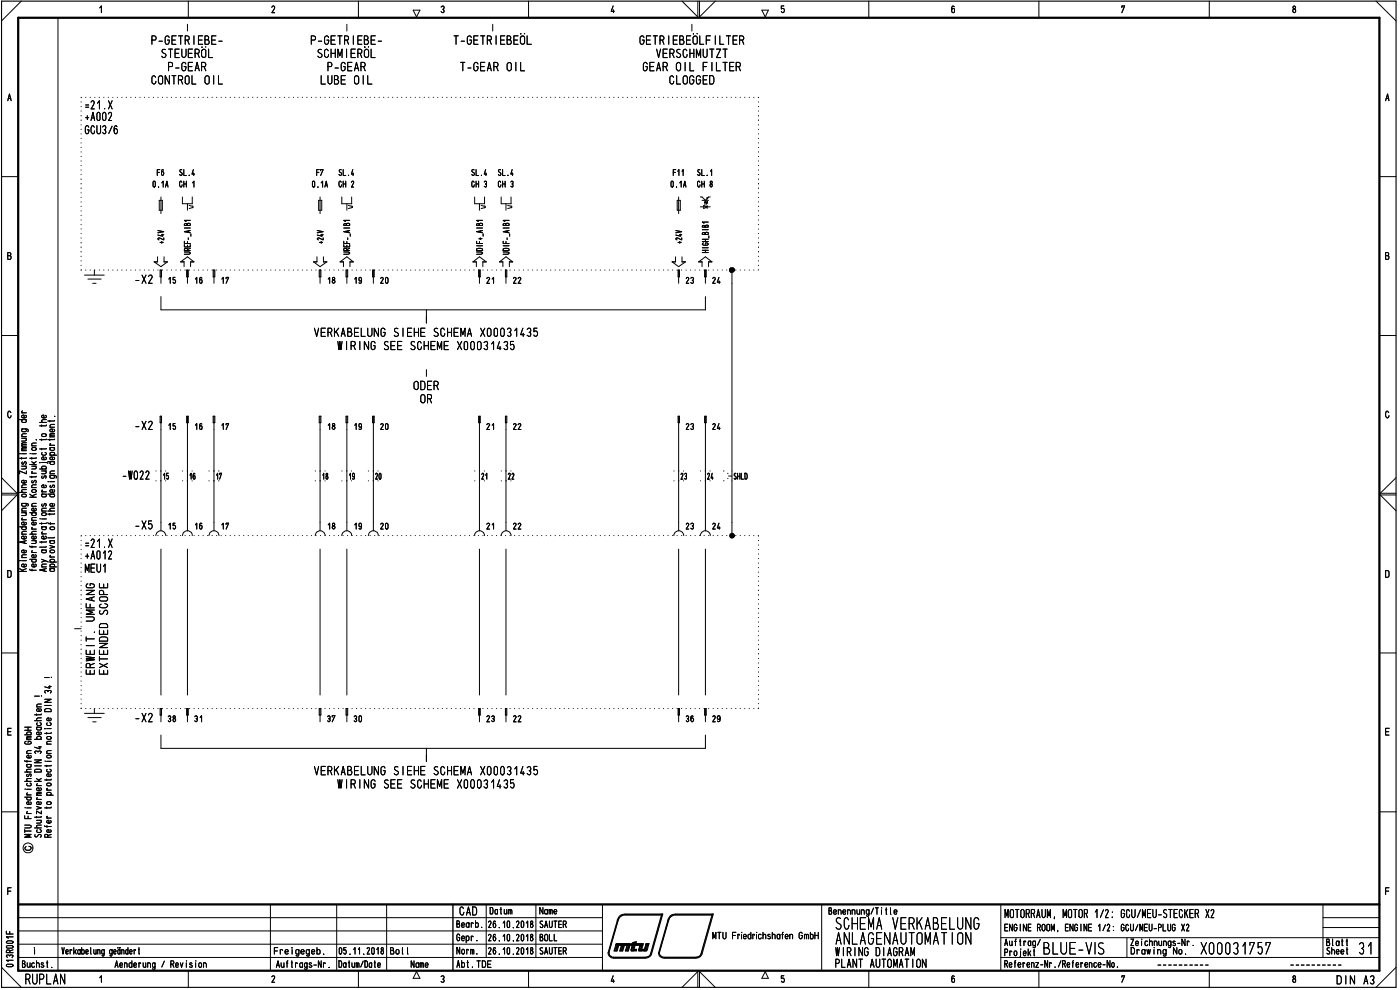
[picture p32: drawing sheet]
<svg xmlns="http://www.w3.org/2000/svg" width="420mm" height="297mm" viewBox="0 0 420 297" stroke-linecap="round" stroke-linejoin="round" font-family="sans-serif">
<defs><g id="words">
<text font-size="7.4" x="329.4" y="286.4">s</text>
<g font-size="6">
<text x="142.3" y="63.2">L›</text>
<text x="150.2" y="63.2">L›'</text>
</g>
<text font-size="5.3" x="292.1" y="279">G</text>
<g font-size="4.6">
<text x="285.2" y="4">6</text>
<text x="387.5" y="4">8</text>
<text x="415.7" y="30.4">A</text>
<text x="1.8" y="125.6">0</text>
<text x="7.5" y="295.4">RUPLAN</text>
</g>
<g font-size="3.9">
<text x="55.9" y="9.5">1</text>
<text x="103.8" y="9.5">1</text>
<text x="147.5" y="9.5">1</text>
<text x="45.2" y="13.5">P-GETRIEBE-</text>
<text x="48.2" y="17.4">STEUERÖL</text>
<text x="93" y="13.5">P-GETRIEBE-</text>
<text x="95" y="17.4">SCHMIERÖL</text>
<text x="136" y="13.5">T-GETRIEBEdL</text>
<text x="191.8" y="13.5">GETRIEBEÖLFILTER</text>
<text x="196.9" y="17.4">VERSCHMUTZT</text>
<text x="50.2" y="21.4">P-GEAR</text>
<text x="98" y="21.4">P-GEAR</text>
<text x="137.9" y="21.4">T-GEAR OIL</text>
<text x="192.8" y="21.4">GEAR OIL FILTER</text>
<text x="45.3" y="25.4">CONTROL OIL</text>
<text x="96.1" y="25.4">LUBE OIL</text>
<text x="200.8" y="25.4">CLOGGED</text>
<text x="24.9" y="32.9">.21.X</text>
<text x="25.3" y="36.3">+A002</text>
<text x="25.4" y="40.3">GCU3/6</text>
<text x="40.3" y="85.2">-X2</text>
<text x="94.2" y="101.1">VERKABELUNG SIEHE SCHEMA X00031435</text>
<text x="101.3" y="105.1">WIRING SEE SCHEME X00031435</text>
<text x="124" y="117.1">ODER</text>
<text x="126" y="121.1">OR</text>
<text x="40.3" y="129">-X2</text>
<text x="36.5" y="143.9">-W022</text>
<text x="40.3" y="158.9">-X5</text>
<text x="40.3" y="216.7">-X2</text>
<text x="94.2" y="232.7">VERKABELUNG SIEHE SCHEMA X00031435</text>
<text x="101.3" y="236.6">WIRING SEE SCHEME X00031435</text>
<text x="137.8" y="274.7">CAD</text>
<text x="301.5" y="275.5">MOTORRAUM, MOTOR 1/2: GCU/MEU-STECKER X2</text>
<text x="250.7" y="286.9">WIRING DIAGRAM</text>
<text x="250.4" y="290.4">PLANT AUTOMATION</text>
<text x="401" y="295.4">DIN A3/</text>
</g>
<g font-size="3.2">
<text x="81.2" y="4">2</text>
<text x="132" y="4">3</text>
<text x="183" y="4">4</text>
<text x="336.3" y="4">7</text>
<text x="2.2" y="30.4">A</text>
<text x="47" y="52.8">F6</text>
<text x="53.7" y="52.8">SL.4</text>
<text x="94.9" y="52.8">F7</text>
<text x="101.5" y="52.8">SL.4</text>
<text x="141.4" y="52.8">SL.4</text>
<text x="149.3" y="52.8">SL.4</text>
<text x="201.9" y="52.8">F11</text>
<text x="209.1" y="52.8">SL.1</text>
<text x="45.7" y="56.3">0.1A</text>
<text x="53.7" y="56.3">OH 1</text>
<text x="93.6" y="56.3">0.1A</text>
<text x="101.5" y="56.3">OH 2</text>
<text x="141.4" y="56.3">0H 3</text>
<text x="149.4" y="56.3">0H 3</text>
<text x="201.2" y="56.3">0.1A</text>
<text x="209.2" y="56.3">OH 8</text>
<text x="2.1" y="78">B</text>
<text x="415.6" y="78">B</text>
<text x="93.6" y="79.9">~i</text>
<text x="201.2" y="79.9">~i</text>
<text x="218.2" y="81.9">•</text>
<text x="47.9" y="85.2">lr 15</text>
<text x="58.2" y="85.2">16</text>
<text x="66.2" y="85.2">17</text>
<text x="98.1" y="85.2">18</text>
<text x="106" y="85.2">19</text>
<text x="114.1" y="85.2">20</text>
<text x="145.9" y="85.2">21</text>
<text x="153.9" y="85.2">22</text>
<text x="205.7" y="85.2">23</text>
<text x="211.1" y="85.2">➢ 24</text>
<text x="2.1" y="173.4">D</text>
<text x="415.6" y="173.4">D</text>
<text x="211.1" y="214.7">u</text>
<text x="2" y="220.7">E</text>
<text x="50.3" y="216.7">38</text>
<text x="58.2" y="216.7">31</text>
<text x="98.1" y="216.7">37</text>
<text x="106.1" y="216.7">30</text>
<text x="145.9" y="216.7">23</text>
<text x="153.9" y="216.7">22</text>
<text x="205.7" y="216.7">36</text>
<text x="213.7" y="216.7">29</text>
<text x="415.5" y="220.7">E</text>
<text x="415.5" y="268.6">F</text>
<text x="146.9" y="274.4">Datum</text>
<text x="161.9" y="274.4">Name</text>
<text x="248.5" y="274.5">Benennung/Title</text>
<text x="136.9" y="278.4">Bearb.</text>
<text x="146.3" y="278.5">26.10.2018</text>
<text x="161.8" y="278.5">SAUTER</text>
<text x="213.8" y="281.9">MTU Friedrichshafen GmbH</text>
<text x="301.3" y="279.5">ENGINE ROOM, ENGINE 1/2: GCU/MEU-PLUG X2</text>
<text x="18.5" y="286.4">Verkabelung geändert</text>
<text x="82.1" y="286.4">FreIgegeb.</text>
<text x="101.4" y="286.4">05.11.2018</text>
<text x="117" y="286.4">Bo l</text>
<text x="136.9" y="282.4">Gepr.</text>
<text x="137" y="286.4">Norm.</text>
<text x="146.3" y="282.4">26.10.2018</text>
<text x="146.3" y="286.4">26.10.2018</text>
<text x="161.8" y="286.4">SAUTER</text>
<text x="161.9" y="282.4">BOLL</text>
<text x="250.7" y="283.5">ABLAG —\AUTOldT</text>
<text x="301.2" y="286.9">Projekt 3LU1— V</text>
<text x="301.4" y="283.8">Auftrag/</text>
<text x="339.1" y="283.9">Ze chnungs-Nr</text>
<text x="339.3" y="286.4">Drawing No.</text>
<text x="397.9" y="283.9">Blatt</text>
<text x="397.9" y="286.4">Sheet</text>
<text x="6.5" y="290.4">Buchst.</text>
<text x="34.4" y="290.4">Aenderung / Revision</text>
<text x="82.8" y="290.4">Auftrags-Nr.</text>
<text x="101.5" y="290.4">Datum/Date</text>
<text x="123.2" y="290.4">Name</text>
<text x="123.8" y="293.7">A</text>
<text x="137" y="290.4">Abt.TDE</text>
<text x="228.5" y="293.7">A</text>
<text x="301.3" y="290.4">Referenz-Nr./Reference-No.</text>
<text x="81.2" y="294.9">2</text>
<text x="132" y="294.9">3</text>
<text x="183" y="294.9">4</text>
<text x="234.1" y="294.9">5</text>
<text x="285.2" y="294.9">6</text>
<text x="336.3" y="294.9">7</text>
<text x="387.5" y="294.9">8</text>
</g>
<g font-size="2.1">
<text x="101.7" y="80.2">PI I</text>
<text x="209.4" y="80.2">PI I</text>
<text x="6.3" y="166">o</text>
</g>
<g font-size="1.5">
<text x="210.6" y="73.7">CJ</text>
<text x="6.3" y="124">4-</text>
<text x="16.2" y="125.6">•</text>
<text x="8.6" y="139.5">.Y</text>
<text x="14.7" y="143.7">07</text>
<text x="9.3" y="146.5">C</text>
<text x="12.3" y="149.3">0 -0</text>
<text x="9.3" y="152.1">C</text>
<text x="12.3" y="153.5">C.0</text>
<text x="9.3" y="161.9">M</text>
<text x="11.7" y="157.6">•-1-, 4-</text>
<text x="12.3" y="156.3">-</text>
<text x="12.3" y="161.9">CL)-</text>
<text x="16" y="161.9">,</text>
<text x="9.3" y="166">c-</text>
<text x="12.3" y="166">ao</text>
<text x="11.9" y="171.6">¢a</text>
<text x="12.3" y="170.3">C0.</text>
<text x="13.2" y="208.1">C&quot;)</text>
<text x="7.1" y="220.6">.0</text>
<text x="10.2" y="216.4">22</text>
<text x="10.2" y="222">40</text>
<text x="7.8" y="226.2">C</text>
<text x="13.8" y="223.4">C</text>
<text x="13.8" y="226.2">C</text>
<text x="7.8" y="231.8">C</text>
<text x="7.8" y="235.9">c)</text>
<text x="10.8" y="236">4-</text>
<text x="7.1" y="240.2">1:7</text>
<text x="7.1" y="245.6">LL</text>
<text x="10.3" y="251.4">V) CC</text>
<text x="10.8" y="250">t-&gt;</text>
<text x="2.1" y="268.6">F</text>
<text x="1.6" y="280.4">11-</text>
<text x="1.7" y="286">CC</text>
</g>
</g></defs>
<g fill="none" stroke="#000" stroke-width=".3">
<path d="M6.4 .3l-5.9 6M17.4 5.3v286M29.9 2.4l.5-.6v2M56.5 .3v5M107.6 .3v5M124 3h2l-1 2.1zM158.6 .3v5M204.7 .3l4.7 4.8v-4.8M209.9 .3v4.8l4.8-4.8M228.6 3h2l-.9 2.1zM235.2 1.8h-.7v.9a.56 .56 0 0 1 .9 .3 .56 .56 0 0 1-.7 .6l-.2-.1M260.7 .3v5"/>
<path d="M311.8 .3v5M362.9 .3v5M413 .3l6 6M.5 53h5M414 53h5M48.3 89v4h163.4v-4M128 93v3.9M.5 100.7h5M414 100.7h5M416.8 123.8a.48 .48 0 0 0-.6-.4 .48 .48 0 0 0-.4 .6v.7l.4 .6h.4l.3-.6M.5 148.5h4.6l-4.6 4.7M.5 143.3l4.6 4.7h-4.6"/>
<path d="M419 148.5h-4.8l4.8 4.7M419 143.3l-4.8 4.7h4.8M48.3 164.8v43.7M56.3 164.8v43.7M96.1 164.8v43.7M104.1 164.8v43.7M143.9 164.8v43.7M151.8 164.8v43.7M203.7 164.8v43.7M211.7 164.8v43.7M.5 195.9h5M414 195.9h5"/>
<path d="M48.3 220.6v3.9h163.4v-3.9M128 224.5v4M.5 243.6h5M414 243.6h5M3.3 266.4h-1v2M5.5 275.3h175.3M5.5 279.3h175.3M81.2 271.4v19.9M101 271.4v19.9M116 271.4v19.9M145.9 271.4v15.9M160.8 271.4v15.9"/>
<path d="M180.8 271.4v19.9M246.6 271.4v19.9M300.4 271.4v19.8M397 271.4v15.9M397 278.3h17M397 275.3h17M.5 290.2l5.9 6M5.5 287.3h175.3M5.5 283.3h175.3M29.9 293.4l.5-.6v1.9M56.5 291.3v4.9M107.6 291.3v4.9"/>
<path d="M158.6 291.3v4.9M204.7 296.2l4.7-4.7v4.7M209.9 296.2v-4.7l4.8 4.7M260.7 291.3v4.9M300.4 287.3h113.6M300.4 281.3h113.6M311.8 291.3v4.9M338.2 281.3v6M362.9 291.3v4.9M419 290.2l-6 6"/>
<circle cx="8.4" cy="254.4" r="1.49"/>
</g>
<path d="M.5 .3h418.5v295.9h-418.5z" fill="none" stroke="#000" stroke-width=".34"/>
<path d="M5.5 5.3h408.5v286h-408.5zM5.5 271.4h408.5" fill="none" stroke="#000" stroke-width=".68"/>
<path d="M135.9 271.4v19.9" fill="none" stroke="#000" stroke-width=".42"/>
<path d="M358.1 283.7h.1" fill="none" stroke="#000" stroke-width=".3"/>
<g fill="none" stroke="#000" stroke-width=".3">
<path d="M7.4 247.6h1.5a.42 .42 0 0 1 .5 .4 .42 .42 0 0 1-.5 .4h-1.5M7.4 248.9v.9M7.4 249.3h2M8 242.4h1.4M8.3 243.5l-.3 .4 .3 .2M9.4 250.4h-2l1.6 .4-1.6 .4h2M1.9 282.6l.4-.3 1.3 .1a.34 .34 0 0 1 .3 .4 .34 .34 0 0 1-.4 .2h-1.3zM2 283.9l1.5-.2a.38 .38 0 0 1 .4 .4 .38 .38 0 0 1-.4 .4h-1.3l-.3-.4zM2.1 289.4l1.4-.1a.38 .38 0 0 1 .4 .4 .38 .38 0 0 1-.4 .4l-1.4-.1-.2-.3zM2.2 287.3l-.3-.4a.55 .55 0 0 1 .5-.4 .55 .55 0 0 1 .5 .4 .48 .48 0 0 1 .6-.4 .48 .48 0 0 1 .4 .5l-.3 .3M3.9 288.1h-2l.6 .4M3.9 281.1h-2l.6 .4"/>
<path d="M358.1 283.7h.1"/>
</g>
<path d="M8 238.5h1.4M8 236.8h1.4M8.3 237.9l-.3 .4 .3 .2M7.6 242.4h.1M9.2 240.6l.2 .6-1 .2a.45 .45 0 0 1-.4-.6 .45 .45 0 0 1 .7-.3v.9" fill="none" stroke="#000" stroke-width=".3"/>
<g fill="none" stroke="#000" stroke-width=".3">
<path d="M7.4 218.2h2M8.4 218.2v.9M7.4 228.2l.1 .2h1.9M7.6 236.8h.1M7.8 222.4l-.4 .4v.2l.4 .3 1.6-.2-.2-.6-.8-.1v.4M8 229.4h1.1l.3 .6-.3 .2-.9-.1-.2-.4 .3-.3M8 221.9h1.4M8.1 228.2v.5M8.2 232.3a.37 .37 0 0 0-.2 .5 .37 .37 0 0 0 .4 .2l.4-.8 .6 .1-.2 .7M9.2 226.7l.2 .2-.2 .5h-.9l-.3-.5 .7-.3v.8M9.4 233.6l-1.3 .1-.1 .5 .4 .2M9.4 221.4h-1.1l-.3 .2 .3 .3"/>
<path d="M9.4 221l-1.3 .1-.1 .1 .3 .2M9.4 229.4h-.2M7.4 247.6h1.5a.42 .42 0 0 1 .5 .4 .42 .42 0 0 1-.5 .4h-1.5M7.4 248.9v.9M7.4 249.3h2M8 242.4h1.4M8.3 243.5l-.3 .4 .3 .2M9.4 250.4h-2l1.6 .4-1.6 .4h2"/>
</g>
<path d="M8 238.5h1.4M8 236.8h1.4M8.3 237.9l-.3 .4 .3 .2M7.6 242.4h.1M9.2 240.6l.2 .6-1 .2a.45 .45 0 0 1-.4-.6 .45 .45 0 0 1 .7-.3v.9" fill="none" stroke="#000" stroke-width=".3"/>
<g fill="none" stroke="#000" stroke-width=".3">
<path d="M7.4 218.2h2M8.4 218.2v.9M10.4 208.9h1.4M11 218.2h1.1l.3 .6-.3 .2h-.8l-.3-.2 .3-.6M11 214.2v.4M11 212.1h1.4M12 216.8l.4 .4-.3 .5h-.8l-.3-.4 .2-.4M12.1 219.7l.3 .4-.4 .4-1-.2v-.5l.7-.2v.9M12.1 212.7l.3 .2-.3 .5h-.9l-.2-.5 .7-.3v.8M12.4 214.2l-.1 .3h-1.9M12.4 211.2l-1.2 .1-.2 .2 .2 .6M12.4 218.2l-.2 .1"/>
<path d="M7.4 228.2l.1 .2h1.9M7.6 236.8h.1M7.8 222.4l-.4 .4v.2l.4 .3 1.6-.2-.2-.6-.8-.1v.4M8 229.4h1.1l.3 .6-.3 .2-.9-.1-.2-.4 .3-.3M8 221.9h1.4M8.1 228.2v.5M8.2 232.3a.37 .37 0 0 0-.2 .5 .37 .37 0 0 0 .4 .2l.4-.8 .6 .1-.2 .7M9.2 226.7l.2 .2-.2 .5h-.9l-.3-.5 .7-.3v.8M9.4 233.6l-1.3 .1-.1 .5 .4 .2M9.4 221.4h-1.1l-.3 .2 .3 .3M9.4 221l-1.3 .1-.1 .1 .3 .2M9.4 229.4h-.2"/>
<path d="M10.4 228h2l-2 .9h2M10.4 229.8h2M10.5 231.1l.3-.3h1.2l.4 .3v.5h-2zM10.7 226.1l-.3-.5a.55 .55 0 0 1 .5-.3 .55 .55 0 0 1 .5 .3 .48 .48 0 0 1 .5-.3 .48 .48 0 0 1 .4 .5l-.2 .3M11 239.9h1.4M11 238.7h1.4M11 233.6l1 .8M11.2 239.4l-.2 .2 .3 .3M11.6 224.1h.8M12 223.9v.8l-1.6-.5M12.1 236.4l.3 .5-.4 .3-1-.1v-.5l.2-.2h.5v.8M12.4 238.2h-1.2l-.2 .2 .2 .3"/>
<path d="M12.4 237.7h-1.2l-.2 .3 .4 .2M12.4 233.6l-.8 .4M10.4 248.4h2M11 242l1.4 .4-1.4 .4M11 246.1h1.4M11 244.9v.5M12 246.1a.42 .42 0 0 1 .4 .4 .42 .42 0 0 1-.4 .5h-1M12.1 240.6l.3 .3-.3 .5h-.9l-.2-.4v-.3l.7-.2v.9M12.4 247.6h-1.3l-.1 .5 .4 .3M12.4 244.9l-.1 .3h-1.9M12.4 243.3v.9l-1.4-.9v.9"/>
</g>
<g fill="none" stroke="#000" stroke-width=".3">
<path d="M10.4 208.9h1.4M11 218.2h1.1l.3 .6-.3 .2h-.8l-.3-.2 .3-.6M11 214.2v.4M11 212.1h1.4M12 216.8l.4 .4-.3 .5h-.8l-.3-.4 .2-.4M12.1 219.7l.3 .4-.4 .4-1-.2v-.5l.7-.2v.9M12.1 212.7l.3 .2-.3 .5h-.9l-.2-.5 .7-.3v.8M12.5 208.9h.1M12.4 214.2l-.1 .3h-1.9M12.4 211.2l-1.2 .1-.2 .2 .2 .6M12.4 218.2l-.2 .1M10.4 228h2l-2 .9h2"/>
<path d="M10.4 229.8h2M10.5 231.1l.3-.3h1.2l.4 .3v.5h-2zM10.7 226.1l-.3-.5a.55 .55 0 0 1 .5-.3 .55 .55 0 0 1 .5 .3 .48 .48 0 0 1 .5-.3 .48 .48 0 0 1 .4 .5l-.2 .3M11 239.9h1.4M11 238.7h1.4M11 233.6l1 .8M11.2 239.4l-.2 .2 .3 .3M11.6 224.1h.8M12 223.9v.8l-1.6-.5M12.1 236.4l.3 .5-.4 .3-1-.1v-.5l.2-.2h.5v.8M12.4 238.2h-1.2l-.2 .2 .2 .3M12.4 237.7h-1.2l-.2 .3 .4 .2"/>
<path d="M12.4 233.6l-.8 .4M10.4 248.4h2M11 242l1.4 .4-1.4 .4M11 246.1h1.4M11 244.9v.5M12 246.1a.42 .42 0 0 1 .4 .4 .42 .42 0 0 1-.4 .5h-1M12.1 240.6l.3 .3-.3 .5h-.9l-.2-.4v-.3l.7-.2v.9M12.4 247.6h-1.3l-.1 .5 .4 .3M12.4 244.9l-.1 .3h-1.9M12.4 243.3v.9l-1.4-.9v.9"/>
</g>
<g fill="none" stroke="#000" stroke-width=".3">
<path d="M12.5 208.9h.1M14 229.6v.4M14 233.8v.4M14 238.6h2M14 237.1h1.4M14 228.4h1.4M14.1 235.1l1.1-.1 .2 .5-1 .3-.4-.3zM14.3 236.6h-.3l.3 .5M14.4 238.6a.43 .43 0 0 1-.4-.4 .43 .43 0 0 1 .4-.5l.9 .2 .1 .4-.5 .3M14.9 230.8l.5 .3-.4 .5h-.7l-.3-.2 .2-.5M15.1 232.2l.3 .3-.3 .5h-.8l-.3-.3 .1-.4 .6-.1v.8M15.4 233.8l-.1 .2h-1.9"/>
<path d="M15.4 229.6v.2h-2M13.4 247.7l.1 .3h1.9M14 245.4h1.4M14 242.1v.5M14.1 240.7l1.1-.1 .2 .5-1 .3-.4-.3zM14.1 247.7v.5M14.3 244.9l-.3 .1 .3 .4M15.1 249l.3 .4-.5 .4-.8-.2v-.5l.6-.2v.9M15.1 246.2l.3 .4-.5 .4-.8-.2v-.5l.6-.2v.9M15.4 242.1l-.1 .3h-1.9"/>
</g>
<g fill="none" stroke="#000" stroke-width=".3">
<path d="M13.4 212.9l.6-.3 1 .1 .4 .3v.5h-2zM13.4 209.8h2l-2 .9h2M13.4 211.7h2M13.4 203.3h1.4M13.5 218.6h.1M14 219.8v.4M14 218.6h1.4M14.6 206h.8M14.9 216.8l.5 .4-.4 .5h-.7l-.3-.3 .2-.5M14.9 205.7v.8l-1.5-.4M15.1 215.5l.3 .2-.3 .5h-.8l-.3-.5 .4-.3h.3v.8M15.4 219.8v.2h-2"/>
<path d="M13.6 228.4h.1M14.1 226.7h1.1l.2 .5-1 .2-.4-.2zM14.1 221.1h1.1l.2 .5-1 .2-.4-.2z"/>
</g>
<g fill="none" stroke="#000" stroke-width=".3">
<path d="M15.5 203.3h.1M14 229.6v.4M14 233.8v.4M14 238.6h2M14 237.1h1.4M14 228.4h1.4M14.1 235.1l1.1-.1 .2 .5-1 .3-.4-.3zM14.3 236.6h-.3l.3 .5M14.4 238.6a.43 .43 0 0 1-.4-.4 .43 .43 0 0 1 .4-.5l.9 .2 .1 .4-.5 .3M14.9 230.8l.5 .3-.4 .5h-.7l-.3-.2 .2-.5M15.1 232.2l.3 .3-.3 .5h-.8l-.3-.3 .1-.4 .6-.1v.8M15.4 233.8l-.1 .2h-1.9"/>
<path d="M15.4 229.6v.2h-2M13.4 247.7l.1 .3h1.9M14 245.4h1.4M14 242.1v.5M14.1 240.7l1.1-.1 .2 .5-1 .3-.4-.3zM14.1 247.7v.5M14.3 244.9l-.3 .1 .3 .4M15.1 249l.3 .4-.5 .4-.8-.2v-.5l.6-.2v.9M15.1 246.2l.3 .4-.5 .4-.8-.2v-.5l.6-.2v.9M15.4 242.1l-.1 .3h-1.9"/>
</g>
<g fill="none" stroke="#000" stroke-width=".3">
<path d="M13.4 212.9l.6-.3 1 .1 .4 .3v.5h-2zM13.4 209.8h2l-2 .9h2M13.4 211.7h2M13.4 203.3h1.4M13.5 218.6h.1M14 219.8v.4M14 218.6h1.4M14.6 206h.8M14.9 216.8l.5 .4-.4 .5h-.7l-.3-.3 .2-.5M14.9 205.7v.8l-1.5-.4M15.1 215.5l.3 .2-.3 .5h-.8l-.3-.5 .4-.3h.3v.8M15.4 219.8v.2h-2"/>
<path d="M13.6 228.4h.1M14.1 226.7h1.1l.2 .5-1 .2-.4-.2zM14.1 221.1h1.1l.2 .5-1 .2-.4-.2z"/>
</g>
<g fill="none" stroke="#000" stroke-width=".3">
<path d="M5.9 125.9h2M6 136.1h.1M6.5 128.7l1.8 .1 .2 .3-.2 .4M6.5 139.9h1.4M6.5 137.3v.5M6.5 136.1h1.4M6.5 135.2h1.4M6.5 133.9h1.4M6.5 131.5h1.4M6.5 131h1.4M6.7 138.6a.36 .36 0 0 0-.2 .5 .36 .36 0 0 0 .5 .2 .6 .6 0 0 1 .8-.6l-.1 .7M6.8 128.7l-.3 .3 .3 .5h.8l.3-.2-.3-.6"/>
<path d="M6.8 125.9l-.3 .3 .3 .5h.8l.3-.2-.3-.6M7.5 139.9l.4 .3-.1 .3-1.3 .2M7.5 131.5l.4 .3-.1 .4-1.3 .1M7.7 124.6l.2 .5-.4 .3-.9-.2v-.5l.6-.2v.9M7.9 137.3l-.1 .2h-1.9M7.9 134.7h-1.2l-.2 .3 .2 .2M7.9 134.3h-1.2l-.2 .2 .4 .2M7.9 133.3h-1.2l-.2 .3 .2 .3M7.9 132.8l-1.3 .1v.4h.3M7.9 130.1l-1.3 .2 .1 .7M9.5 136.1h1.4M9.5 137.3v.5"/>
<path d="M10.5 139.9l.4 .3-.2 .4-1.2 .1M10.9 137.3v.2h-2M11.9 126.7h2M12 138.8h.1M12.5 138.8h1.5l.4 .2M12.5 130.4l1-.3a.42 .42 0 0 1 .4 .5 .42 .42 0 0 1-.4 .4l-.8-.1zM12.5 127.5v.4M12.5 131.7v.5M12.5 134.5v.5M13.5 135.7l.4 .4-.3 .5-.9-.1-.2-.3 .2-.4M13.7 137.2l.2 .2-.2 .5h-1l-.2-.5 .7-.3v.8M13.7 124.6l.2 .3-.1 .3-.9 .2a.45 .45 0 0 1-.4-.6 .45 .45 0 0 1 .7-.3v.9"/>
<path d="M13.9 134.5l-.1 .2h-1.9M13.9 131.7l-.1 .2h-1.9M13.9 127.5l-.1 .3h-1.9M13.9 125.9l-1.3 .2v.6h.3M5.9 158.1h2M5.9 147.7h2M6.5 151l1.8 .1 .2 .4-.2 .3M6.5 156h1.4M6.5 153.8h1.4M6.5 153.3h1.4M6.5 146.3h1.4M6.6 148.4l.9-.1 .3 .1 .1 .4-1 .3-.3-.2z"/>
<path d="M6.7 155.4l-.2 .3 .3 .3M6.8 158.1l-.3 .2 .3 .6 .9-.1 .2-.5-.3-.2M6.8 151l-.3 .4 .3 .5 1-.2 .1-.3-.3-.4M7.5 153.8a.42 .42 0 0 1 .4 .5 .42 .42 0 0 1-.4 .4h-1M7.7 156.7l.2 .3-.2 .5h-1l-.2-.4 .1-.3 .6-.2v.9M7.7 144.2l.2 .4-.4 .3-.9-.1-.1-.4 .7-.3v.8M7.9 159.4l-1.3 .2 .1 .7M7.9 152.5l-1.3 .1 .1 .7M7.9 146.9l-1.3 .1-.1 .4 .4 .3M7.9 145.5l-1.3 .1 .1 .7M7.9 141.3v.9l-2-.9v.9M8.9 153.8h2"/>
<path d="M8.9 149.2h2M8.9 148.3l1.2 .9M9.5 147.2l.4-.3h.6l.4 .3v.2l-.2 .3h-.8zM9.5 158.7h1.4M9.5 156.1h1.4M9.5 142.9v.4M9.5 142h1.4M9.7 158.2l-.2 .4 .3 .1M9.7 144.2a.36 .36 0 0 0-.2 .4 .36 .36 0 0 0 .4 .3 .6 .6 0 0 1 .9-.6l-.1 .6M9.7 141.5l-.2 .3 .3 .2M9.8 153.8l-.3 .2v.5l.3 .2 1-.2 .1-.3-.4-.4M10.6 156.7l.3 .3-.3 .5h-.9l-.1-.7 .6-.2v.9"/>
<path d="M10.6 152.5l.3 .5-.4 .3-.8-.1-.2-.5 .2-.2h.5v.8M10.9 159.4l-1.3 .2-.1 .5 .4 .2M10.9 155.3l-1.3 .1 .1 .7M10.9 142.9v.2h-2M10.9 148.3l-1.3 .5M11.9 140.7h2M12.5 158.1h1.1l.3 .5-.3 .3h-.8l-.3-.3 .3-.5M12.5 155.7h1.4M12.5 147.6h1.4M12.5 141.3h1.4M12.6 154l.9-.2a.42 .42 0 0 1 .4 .5 .42 .42 0 0 1-.4 .4l-.8-.1zM12.7 151.2a.37 .37 0 0 0-.2 .5 .37 .37 0 0 0 .4 .2l.3-.7a.41 .41 0 0 1 .7 .1 .41 .41 0 0 1-.2 .6"/>
<path d="M12.7 142.8a.37 .37 0 0 0-.2 .5 .37 .37 0 0 0 .4 .2l.3-.5a.33 .33 0 0 1 .6-.2 .33 .33 0 0 1 0 .5l-.1 .2M12.7 159.6l-.2 .3 .3 .3M12.7 147.1l-.2 .2 .3 .3M12.8 140.7l-.3-.3 .3-.5h.8l.3 .3-.3 .5M13.5 141.3a.42 .42 0 0 1 .4 .4 .42 .42 0 0 1-.4 .5h-1M13.7 145.5l.2 .3-.2 .5h-1l-.2-.5 .7-.3v.8M5.9 171.4h2M5.9 170.6l1.3 .8M6 168.2h.1M6.5 168.2h1.4M6.5 167.3h1.4M6.5 160.3h1.4"/>
<path d="M7.3 162.4v.6M7.7 169.2l.2 .6-.4 .3-.9-.2-.1-.4 .2-.3h.5v.9M7.7 160.9l.2 .5-.4 .3-.9-.2-.1-.4 .2-.2h.5v.8M7.9 166.5h-1.3l.1 .8M7.9 162.2l-2 .4 2 .5M7.9 170.6l-1.3 .5M8.9 170.8l.2 .3h1.8M8.9 163.8l.1 .3h1.9M8.9 167.8h2M9.6 163.8v.5M9.6 170.8v.5M9.8 167.8l-.3 .2v.5l.3 .2 1-.2 .1-.4-.4-.3"/>
<path d="M10.5 162.2l.4 .4-.2 .4-1.2 .1M10.6 169.2l.3 .6-.4 .3-.8-.1-.2-.5 .2-.3h.5v.9M10.6 166.5l.3 .5-.4 .3-.8-.1-.2-.5 .2-.2h.5v.8M12.5 167.8l1.9 .9M12.5 162.5v.4M12.5 160.2h1.4M13.7 168.2l-1.2 .5M13.9 164l-.1 .2h-1.9M15.5 203.3h.1M8.7 253.9a.6 .6 0 0 1 .7 .6 .6 .6 0 0 1-.6 .6h-.8l-.4-.3-.1-.5 .3-.3"/>
</g>
<g fill="none" stroke="#000" stroke-width=".3">
<path d="M9.1 136.1h.1M9.5 133.8h1.4M9.5 137.3v.5M9.5 136.1h1.4M9.7 134.4h1l.2 .5-1 .2-.4-.2zM10.5 139.9l.4 .3-.2 .4-1.2 .1M10.9 132.9l-1.3 .2 .1 .7M10.9 132h.1M10.9 137.3v.2h-2M8.9 153.8h2M8.9 149.2h2M8.9 148.3l1.2 .9"/>
<path d="M9.5 147.2l.4-.3h.6l.4 .3v.2l-.2 .3h-.8zM9.5 158.7h1.4M9.5 156.1h1.4M9.5 142.9v.4M9.5 142h1.4M9.7 158.2l-.2 .4 .3 .1M9.7 144.2a.36 .36 0 0 0-.2 .4 .36 .36 0 0 0 .4 .3 .6 .6 0 0 1 .9-.6l-.1 .6M9.7 141.5l-.2 .3 .3 .2M9.8 153.8l-.3 .2v.5l.3 .2 1-.2 .1-.3-.4-.4M10.6 156.7l.3 .3-.3 .5h-.9l-.1-.7 .6-.2v.9M10.6 152.5l.3 .5-.4 .3-.8-.1-.2-.5 .2-.2h.5v.8M10.9 159.4l-1.3 .2-.1 .5 .4 .2"/>
<path d="M10.9 155.3l-1.3 .1 .1 .7M10.9 142.9v.2h-2M10.9 148.3l-1.3 .5M8.9 170.8l.2 .3h1.8M8.9 163.8l.1 .3h1.9M8.9 167.8h2M9.6 163.8v.5M9.6 170.8v.5M9.8 167.8l-.3 .2v.5l.3 .2 1-.2 .1-.4-.4-.3M10.5 162.2l.4 .4-.2 .4-1.2 .1M10.6 169.2l.3 .6-.4 .3-.8-.1-.2-.5 .2-.3h.5v.9M10.6 166.5l.3 .5-.4 .3-.8-.1-.2-.5 .2-.2h.5v.8"/>
</g>
<g fill="none" stroke="#000" stroke-width=".3">
<path d="M207.6 7.3v2M35.2 29.2h.1M36.5 29.2h.1M37.9 29.2h.1M39.2 29.2h.1M40.6 29.2h.1M42 29.2h.1M43.3 29.2h.1M44.7 29.2h.1M46 29.2h.1M47.4 29.2h.1M48.7 29.2h.1"/>
<path d="M50.1 29.2h.1M51.4 29.2h.1M52.8 29.2h.1M54.1 29.2h.1M55.5 29.2h.1M56.9 29.2h.1M58.2 29.2h.1M59.6 29.2h.1M60.9 29.2h.1M62.3 29.2h.1M63.6 29.2h.1M65 29.2h.1"/>
<path d="M66.3 29.2h.1M67.7 29.2h.1M69 29.2h.1M70.4 29.2h.1M71.8 29.2h.1M73.1 29.2h.1M74.5 29.2h.1M75.8 29.2h.1M77.2 29.2h.1M78.5 29.2h.1M79.9 29.2h.1M81.2 29.2h.1"/>
<path d="M82.6 29.2h.1M83.9 29.2h.1M85.3 29.2h.1M86.7 29.2h.1M88 29.2h.1M89.4 29.2h.1M90.7 29.2h.1M92.1 29.2h.1M93.4 29.2h.1M94.8 29.2h.1M96.1 29.2h.1M97.5 29.2h.1"/>
<path d="M98.8 29.2h.1M100.2 29.2h.1M101.6 29.2h.1M102.9 29.2h.1M104.3 29.2h.1M105.6 29.2h.1M107 29.2h.1M108.3 29.2h.1M109.7 29.2h.1M111 29.2h.1M112.4 29.2h.1M113.7 29.2h.1"/>
<path d="M115.1 29.2h.1M116.5 29.2h.1M117.8 29.2h.1M119.2 29.2h.1M120.5 29.2h.1M121.9 29.2h.1M123.2 29.2h.1M124.6 29.2h.1M125.9 29.2h.1M127.3 29.2h.1M128.7 29.2h.1M130 29.2h.1"/>
<path d="M131.4 29.2h.1M132.7 29.2h.1M134.1 29.2h.1M135.4 29.2h.1M136.8 29.2h.1M138.1 29.2h.1M139.5 29.2h.1M140.8 29.2h.1M142.2 29.2h.1M143.6 29.2h.1M144.9 29.2h.1M146.3 29.2h.1"/>
<path d="M147.6 29.2h.1M149 29.2h.1M150.3 29.2h.1M151.7 29.2h.1M153 29.2h.1M154.4 29.2h.1M155.7 29.2h.1M157.1 29.2h.1M158.5 29.2h.1M159.8 29.2h.1M161.2 29.2h.1M162.5 29.2h.1"/>
<path d="M163.9 29.2h.1M165.2 29.2h.1M166.6 29.2h.1M167.9 29.2h.1M169.3 29.2h.1M170.6 29.2h.1M172 29.2h.1M173.4 29.2h.1M174.7 29.2h.1M176.1 29.2h.1M177.4 29.2h.1M178.8 29.2h.1"/>
<path d="M180.1 29.2h.1M181.5 29.2h.1M182.8 29.2h.1M184.2 29.2h.1M185.5 29.2h.1M186.9 29.2h.1M188.3 29.2h.1M189.6 29.2h.1M191 29.2h.1M192.3 29.2h.1M193.7 29.2h.1M195 29.2h.1"/>
<path d="M196.4 29.2h.1M197.7 29.2h.1M199.1 29.2h.1M200.4 29.2h.1M201.8 29.2h.1M203.2 29.2h.1M204.5 29.2h.1M205.9 29.2h.1M207.2 29.2h.1M208.6 29.2h.1M209.9 29.2h.1M211.3 29.2h.1"/>
<path d="M212.6 29.2h.1M214 29.2h.1M215.3 29.2h.1M216.7 29.2h.1M218.1 29.2h.1M219.4 29.2h.1M220.8 29.2h.1M222.1 29.2h.1M223.5 29.2h.1M224.8 29.2h.1M226.2 29.2h.1M227.5 29.2l.1 .1"/>
<path d="M227.6 30.6h.1M227.6 31.9v.1M227.6 33.3v.1M227.6 34.6v.2M227.6 36v.2M227.6 37.4v.1M227.6 38.8v.1M24.3 42.8v.1M24.3 44.2v.1M24.3 45.6h.1M24.3 46.9v.1M24.3 48.3h.1"/>
<path d="M24.3 49.6v.1M24.3 51v.1M24.3 52.3v.1M24.3 53.7v.1M24.3 55v.2M24.3 56.4v.2M24.3 57.8v.1M24.3 59.2v.1M48.3 59.1v5M54.7 59.1v2h3v-2M96.1 59.1v5M102.6 59.1v2h2.9v-2"/>
<path d="M203.7 59.1v5M210.2 59.1h.5l1 1 .9-1h.5M212 59.4l.5-.1-.2 .5M227.6 40.1v.1M227.6 41.5v.1M227.6 42.8v.1M227.6 44.2v.1M227.6 45.6h.1M227.6 46.9v.1M227.6 48.3h.1M227.6 49.6v.1M227.6 51v.1"/>
<path d="M227.6 52.3v.1M227.6 53.7v.1M227.6 55v.2M227.6 56.4v.2M227.6 57.8v.1M227.6 59.2v.1M24.3 60.5v.1M24.3 61.9v.1M24.3 63.2v.1M24.3 64.6v.1M24.3 66h.1M24.3 67.3v.1"/>
<path d="M24.3 68.7h.1M24.3 70v.1M24.3 71.4v.1M24.3 72.7v.2M24.3 74.1v.2M24.3 75.4v.2M24.3 76.9v.1M24.3 78.2v.1M24.3 79.6v.1M47.3 77v1.6h-1l2 1.4 1.9-1.4h-1v-1.6M47.4 69.2l1.7 .3-1.7 .3M47.8 60.1h.9v3h-.9z"/>
<path d="M48 72.7h1M48.5 70.4h.6M48.6 72.5v.5M48.8 70.3v.6l-1.4-.4M49.1 71.4v.6l-1.1-.5a.32 .32 0 0 0-.5 0 .32 .32 0 0 0 .2 .5M55.3 75.6h1.4l.4 .3-.4 .4h-1.4M55.3 73.4v.7h1.8v-.7M55.3 72.4v.7h1.8M55.3 68.4h1.8M56.2 67.3l-.5-.2-.4 .2v.3h1.8v-.5l-.4-.1-.5 .1v.5M56.3 75.2a.56 .56 0 0 0-.3-.6 .56 .56 0 0 0-.6 0l-.1 .6h1.8M56.3 61.1v2"/>
<path d="M56.3 72.5v.6M56.3 73.6v.5M56.5 71.4v.5M56.6 69.3v.4M56.8 61.6l.9 .3M57.1 69.2l-1.8 .3 1.8 .3M57.1 66.1h-1.8l.5 .4M57.1 74.5l-.8 .3M57.3 70.2v.7M57.7 61.8h.1a.26 .26 0 0 1 .2 .3 .26 .26 0 0 1-.3 .2l-.9 .3M95.2 69.2l1.8 .3-1.8 .3M95.6 60.1h1v3h-1z"/>
<path d="M95.9 72.7h.9M96.3 70.4h.7M96.4 72.5v.5M96.6 70.3v.6l-1.4-.4M97 71.4v.6l-1.1-.5a.32 .32 0 0 0-.5 0 .32 .32 0 0 0 .1 .5M102.1 78.6l2-1.6 1.9 1.6h-1M103.2 75.6h1.3l.4 .3-.4 .4h-1.3M103.2 73.4v.7h1.7v-.7M103.2 72.4v.7h1.7M103.2 68.4h1.7M103.9 67.3l-.4-.2-.3 .2v.3h1.7v-.5a.59 .59 0 0 0-.7-.1 .59 .59 0 0 0-.3 .6M104.1 75.2a.56 .56 0 0 0-.2-.6 .56 .56 0 0 0-.6 0l-.1 .6h1.7"/>
<path d="M104.1 61.1v2M104.1 72.5v.6M104.1 73.6v.5M104.4 71.4v.5M104.4 69.3v.4M104.5 61.6l1 .3M104.9 69.2l-1.7 .3 1.7 .3M104.9 66.1h-1.7l.5 .4M104.9 74.5l-.8 .3M105.1 70.2v.7M105.5 61.8h.1a.26 .26 0 0 1 .2 .3 .26 .26 0 0 1-.3 .2l-1 .3M143 75.6h1.4l.4 .3-.4 .4h-1.4"/>
<path d="M143 74.7l1.7-.1 .1 .6h-1.8zM143 72.4v.7h1.8M143 68.4h1.8M143 73.7h1.8M143.7 71.6h1M143.8 67.3l-.5-.2-.3 .1v.4h1.8v-.5a.59 .59 0 0 0-.7-.1 .59 .59 0 0 0-.3 .6M143.9 72.5v.6M144.1 71.4v.5M144.2 69.3v.4M144.8 69.2l-1.8 .3 1.8 .3M144.8 66.1h-1.8l.6 .4M145 70.2v.7"/>
<path d="M151 75.6h1.4l.4 .3-.4 .4h-1.4M151 74.7l1.6-.1 .2 .6h-1.8zM151 72.4v.7h1.8M151 68.4h1.8M151 73.7h1.8M151.8 67.3l-.5-.2-.3 .1v.4h1.8v-.5a.59 .59 0 0 0-.7-.1 .59 .59 0 0 0-.3 .6M151.8 72.5v.6M152.2 69.3v.4M152.2 71.4v.5M152.8 69.2l-1.8 .3 1.8 .3M152.8 66.1h-1.8l.5 .4M153 70.2v.7"/>
<path d="M202.8 69.2l1.8 .3-1.8 .3M203.2 60.1h1v3h-1zM203.5 72.7h.9M203.9 70.4h.7M204 72.5v.5M204.3 70.3v.6l-1.5-.4M204.6 71.4v.6l-1.1-.5a.32 .32 0 0 0-.5 0 .32 .32 0 0 0 .2 .5M209.7 78.6l2-1.6 2 1.6h-1.1M210.2 62.1h2.9M210.7 60.1h1.9M210.8 75.8h1.8M210.8 75.1h1.8"/>
<path d="M210.8 74.3h1.8M210.8 71.8h1.8M210.8 68.9h1.8M211.2 61.6l1 .5-1 .5zM211.6 69.9l-.7-.1-.1 .6h1.8v-.6h-1v.6M211.6 67.8l-.7-.2-.1 .6h1.8v-.6l-1 .1v.5M211.7 60.5v.3h-.2zM211.7 71.8v.7M211.7 75.1v.7M211.7 60.5l-.2 .8M212.2 61.6v1M212.2 60.6l-.3 .9"/>
<path d="M212.2 60.6l-.2 .4zM212.6 66.6h-1.8l.5 .4M212.7 70.8v.7M227.6 60.5v.1M227.6 61.9v.1M227.6 63.2v.1M227.6 64.6v.1M227.6 66h.1M227.6 67.3v.1M227.6 68.7h.1M227.6 70v.1M227.6 71.4v.1"/>
<path d="M227.6 72.7v.2M227.6 74.1v.2M227.6 75.4v.2M227.6 76.9v.1M227.6 78.2v.1M227.6 79.6v.1M24.3 80.9l.1 .1M25.4 82.5h5.9M25.7 81h.1M26.4 83.7h4M27.1 81h.1M27.8 85h1"/>
<path d="M28.3 81v1.5M28.4 81h.1M29.8 81h.1M31.1 81h.1M32.5 81h.1M33.8 81h.1M35.2 81h.1M36.5 81h.1M37.9 81h.1M39.2 81h.1M40.6 81h.1M42 81h.1"/>
<path d="M43.3 81h.1M44.7 81h.1M46 81h.1M47.4 81h.1M48 83.1v-2.1h.5v2.1M48.3 81v2.1M48.7 81h.1M50.1 81h.1M51.4 81h.1M52.8 81h.1M54.1 81h.1M55.2 80v-1.4h-1l2.1-1.6 1.9 1.6h-1v1.4"/>
<path d="M55.5 81h.1M56 81h.5v2.1h-.5zM56.3 81v4M56.9 81h.1M58.2 81h.1M59.6 81h.1M60.9 81h.1M62.3 81h.1M63.6 81h.1M64 81h.5v2.1h-.5zM64.2 81v4M65 81h.1"/>
<path d="M66.3 81h.1M67.7 81h.1M69 81h.1M70.4 81h.1M71.8 81h.1M73.1 81h.1M74.5 81h.1M75.8 81h.1M77.2 81h.1M78.5 81h.1M79.9 81h.1M81.2 81h.1"/>
<path d="M82.6 81h.1M83.9 81h.1M85.3 81h.1M86.7 81h.1M88 81h.1M89.4 81h.1M90.7 81h.1M92.1 81h.1M95.8 81v2.1h.5v-2.1M96.1 81v4M98.8 81h.1M100.2 81h.1"/>
<path d="M101.6 81h.1M102.9 81h.1M103.8 81h.6v2.1h-.6zM104.1 81v4M105.6 81h.1M107 81h.1M108.3 81h.1M109.7 81h.1M111 81h.1M111.8 81h.5v2.1h-.5zM112.1 81v4M112.4 81h.1"/>
<path d="M113.7 81h.1M115.1 81h.1M116.5 81h.1M117.8 81h.1M119.2 81h.1M120.5 81h.1M121.9 81h.1M123.2 81h.1M124.6 81h.1M125.9 81h.1M127.3 81h.1M128 95v1.9"/>
<path d="M128.7 81h.1M130 81h.1M131.4 81h.1M132.7 81h.1M134.1 81h.1M135.4 81h.1M136.8 81h.1M138.1 81h.1M139.5 81h.1M140.8 81h.1M142.2 81h.1M143 80v-1.4h-1.1l2-1.6 2 1.6h-1v1.4"/>
<path d="M143.6 81h.5v2.1h-.5v-2.1M143.9 81v4M144.9 81h.1M146.3 81h.1M147.6 81h.1M149 81h.1M150.3 81h.1M150.9 80v-1.4h-1l1.9-1.6 2.1 1.6h-1v1.4M151.7 81h.4v2.1h-.4zM151.8 81v4M153 81h.1M154.4 81h.1"/>
<path d="M155.7 81h.1M157.1 81h.1M158.5 81h.1M159.8 81h.1M161.2 81h.1M162.5 81h.1M163.9 81h.1M165.2 81h.1M166.6 81h.1M167.9 81h.1M169.3 81h.1M170.6 81h.1"/>
<path d="M172 81h.1M173.4 81h.1M174.7 81h.1M176.1 81h.1M177.4 81h.1M178.8 81h.1M180.1 81h.1M181.5 81h.1M182.8 81h.1M184.2 81h.1M185.5 81h.1M186.9 81h.1"/>
<path d="M188.3 81h.1M189.6 81h.1M191 81h.1M192.3 81h.1M193.7 81h.1M195 81h.1M196.4 81h.1M197.7 81h.1M199.1 81h.1M203.5 81v2.1h.4v-2.1M203.7 81v4M205.9 81h.1"/>
<path d="M207.2 81h.1M208.6 81h.1M209.9 81h.1M211.3 81h.1M211.5 83.1v-2.1h.5v2.1M211.7 81v2.1M212.6 81h.1M214 81h.1M215.3 81h.1M216.7 81h.1M219.7 81v79.7M220.8 81h.1"/>
<path d="M222.1 81h.1M223.5 81h.1M224.8 81h.1M226.2 81h.1M227.6 80.9l-.1 .1M128 110.9v2M9.1 136.1h.1M9.5 133.8h1.4M9.7 134.4h1l.2 .5-1 .2-.4-.2zM10.9 132.9l-1.3 .2 .1 .7M10.9 132h.1M14.4 138.5h2"/>
<path d="M14.9 134.3h1.1l.4 .6-.4 .2h-.7l-.4-.2 .4-.6M14.9 126.2v.4M14.9 131.7v.5M14.9 136.6h2.1M14.9 133.6h1.5M14.9 131.1h1.5M14.9 128.2h1.5M15.2 133.1l-.3 .2 .4 .3M15.3 138.5l-.4 .4 .4 .5 .9-.1 .2-.4-.4-.4M15.4 136.6a.42 .42 0 0 1-.5-.5 .42 .42 0 0 1 .5-.4l1 .3v.3l-.4 .3M16.1 137.2l.3 .2-.3 .5h-.9l-.3-.5 .8-.3v.8M16.1 128.8l.3 .2-.3 .5h-.9l-.3-.5 .8-.3v.8"/>
<path d="M16.4 131.7l-.1 .2h-1.9M16.4 130.6h-1.2l-.3 .2 .3 .3M16.4 130h-1l-.5 .3 .5 .3M16.4 127.3l-1.3 .2 .1 .7M16.4 126.2l-.1 .1h-1.9M16.4 134.3l-.2 .1M48 124.9h.5v1.9h-.5zM48.3 124.9v34.4M50.7 127.6l.4-.5v1.8M52.5 127.1h-.6v.7a.49 .49 0 0 1 .8 .4 .49 .49 0 0 1-.7 .5l-.1-.2M56 124.9h.5v1.9h-.5zM56.3 124.9v34.4"/>
<path d="M58.6 127.6l.5-.5v1.8M60.6 127.3l-.4-.2-.3 .4v1l.3 .4a.52 .52 0 0 0 .5-.6 .52 .52 0 0 0-.7-.5l-.1 .3M64 124.9h.5v1.9h-.5zM64.2 124.9v34.4M66.6 127.6l.4-.5v1.8M67.9 127.5v-.4h.7l-.7 1.8M95.8 124.9h.5v1.9h-.5zM96.1 124.9v34.4M98.5 127.6l.4-.5v1.8M99.9 127.1a.54 .54 0 0 0-.1 .6 .54 .54 0 0 0 .6 .3 .48 .48 0 0 1 0 .8 .48 .48 0 0 1-.7-.2 .48 .48 0 0 1 .2-.7 .43 .43 0 0 0 .6-.4 .43 .43 0 0 0-.6-.4zM103.8 124.9h.6v1.9h-.6zM104.1 124.9v34.4"/>
<path d="M106.5 127.6l.4-.5v1.8M108.5 127.8a.38 .38 0 0 1-.4 .4 .38 .38 0 0 1-.4-.4v-.3a.38 .38 0 0 1 .4-.4 .38 .38 0 0 1 .4 .4l-.2 1.3-.6-.1M111.8 124.9h.5v1.9h-.5zM112.1 124.9v34.4M114.3 127.4a.39 .39 0 0 1 .5-.2 .39 .39 0 0 1 .1 .6l-.6 1.1h.7M115.7 127.3a.4 .4 0 0 1 .4-.2 .4 .4 0 0 1 .4 .3v1.1a.38 .38 0 0 1-.4 .4 .38 .38 0 0 1-.4-.4zM143.6 124.9h.5v1.9h-.5zM143.9 124.9v34.4M146.1 127.4a.4 .4 0 0 1 .6-.3 .4 .4 0 0 1 .1 .7l-.7 1.1h.8M147.7 127.6l.4-.5v1.8M151.7 124.9h.4v1.9h-.4zM151.8 124.9v34.4"/>
<path d="M154.1 127.4a.37 .37 0 0 1 .6-.3 .37 .37 0 0 1 0 .7l-.6 1.1h.8M155.5 127.4a.4 .4 0 0 1 .6-.3 .4 .4 0 0 1 .1 .7l-.7 1.1h.8M203.5 124.9h.4v1.9h-.4zM203.7 124.9v34.4M206 127.4a.39 .39 0 0 1 .5-.2 .39 .39 0 0 1 .1 .6l-.6 1.1h.7M207.3 127.3l.3-.2 .5 .2 .1 .2-.5 .4a.45 .45 0 0 1 .4 .7 .45 .45 0 0 1-.8 0M211.5 124.9h.5v1.9h-.5zM211.7 124.9v34.4M213.9 127.4a.39 .39 0 0 1 .6-.2 .39 .39 0 0 1 .1 .6l-.7 1.1h.8M215.8 127.1l-.5 1.4h.8M215.9 128.2v.7M14.4 153.3h2"/>
<path d="M14.4 148.3h2M14.4 144.5h.1M14.9 154.1v.4M14.9 144.5h1.5M15 158.2l1-.1 .4 .2v.3l-.4 .3h-.6l-.4-.2zM15.2 145.6a.33 .33 0 0 0-.1 .6 .33 .33 0 0 0 .5-.2l.1-.2a.33 .33 0 0 1 .5-.2 .33 .33 0 0 1 .1 .4l-.2 .3M15.3 148.3l-.4 .3 .4 .5 1-.2 .1-.3-.4-.3M16.1 151.1l.3 .3-.3 .5h-.9l-.3-.3 .1-.4 .7-.2v.9M16.1 147l.3 .4-.4 .3-1-.1-.1-.4 .8-.3v.8M16.4 154.1l-.1 .2h-1.9M16.4 152.5l-1.3 .1-.2 .4 .5 .3M16.4 141.3l-1.3 .2 .1 .7"/>
<path d="M46.8 144.3h.1M46.8 141.3h.1M48.2 144.3h.1M48.2 141.3h.1M49.1 142.6l.3-.6v1.8M49.7 144.3h.1M49.7 141.3h.1M50.5 142h-.5v.8l.1-.1a.56 .56 0 0 1 .5 .5 .56 .56 0 0 1-.4 .6l-.2-.3M50.7 157.5l.4-.5v1.7M52.5 157h-.6l.1 .6a.52 .52 0 0 1 .7 .5 .52 .52 0 0 1-.6 .6l-.2-.3M54.7 144.3h.1M54.7 141.3h.1"/>
<path d="M56.2 144.3h.1M56.2 141.3h.1M57 142.6l.4-.6v1.8M57.6 144.3h.1M57.6 141.3h.1M58.5 142.2l-.3-.2-.2 .5v.9l.3 .4a.63 .63 0 0 0-.2-1.1l-.1 .4M58.6 157.5l.5-.5v1.7M60.6 157.1l-.4-.1-.3 .4v1l.3 .3a.55 .55 0 0 0 .5-.5 .55 .55 0 0 0-.5-.6l-.3 .4M62.7 144.3h.1M62.7 141.3h.1M64.1 144.3h.2M64.1 141.3h.2"/>
<path d="M65 142.6l.3-.6v1.8M65.6 144.3h.1M65.6 141.3h.1M65.9 142.4v-.4h.6l-.6 1.8M66.6 157.5l.4-.5v1.7M67.9 157.4v-.4h.7l-.7 1.7M94.6 144.3h.1M94.6 141.3h.1M96.1 144.3h.1M96.1 141.3h.1M96.9 142.6l.3-.6v1.8M97.5 144.3h.1"/>
<path d="M97.5 141.3h.1M97.9 142.1a.66 .66 0 0 0 .4 .9v.8a.57 .57 0 0 1-.5-.6 .57 .57 0 0 1 .5-.5v-.6zM98.5 157.5l.4-.5v1.7M99.9 157a.64 .64 0 0 0 .6 1 .47 .47 0 0 1-.3 .7 .47 .47 0 0 1-.6-.5 .47 .47 0 0 1 .5-.5l.4-.5-.2-.2zM102.6 144.3h.1M102.6 141.3h.1M104 144.3h.1M104 141.3h.1M104.9 142.6l.3-.6v1.8M105.5 144.3h.1M105.5 141.3h.1M106.4 142.7l-.3 .4a.58 .58 0 0 1-.3-.6 .58 .58 0 0 1 .4-.5l.2 1.6-.2 .2-.4-.2"/>
<path d="M106.5 157.5l.4-.5v1.7M108.5 157.6a.38 .38 0 0 1-.4 .5 .38 .38 0 0 1-.4-.5v-.2a.38 .38 0 0 1 .4-.4 .38 .38 0 0 1 .4 .4l-.2 1.3-.6-.1M110.5 144.3h.1M110.5 141.3h.1M112 144.3h.1M112 141.3h.1M112.7 142.3l.1-.2a.41 .41 0 0 1 .5 .1 .41 .41 0 0 1-.1 .5l-.5 1.1h.6M113.4 144.3h.1M113.4 141.3h.1M113.8 142.2l.3-.2 .2 .2-.1 1.6h-.3l-.2-.4zM114.3 157.3a.39 .39 0 0 1 .5-.3 .39 .39 0 0 1 .1 .6l-.6 1.1h.7M115.7 157.2a.4 .4 0 0 1 .4-.2 .4 .4 0 0 1 .4 .3v1.1a.38 .38 0 0 1-.4 .4 .38 .38 0 0 1-.4-.4z"/>
<path d="M142.5 144.3h.1M142.5 141.3h.1M143.9 144.3h.1M143.9 141.3h.1M144.6 142.3l.2-.3 .3 .1 .1 .5-.6 1.2h.6M145.3 144.3h.1M145.3 141.3h.1M145.8 142.6l.3-.6v1.8M146.1 157.3a.4 .4 0 0 1 .6-.3 .4 .4 0 0 1 .1 .6l-.7 1.1h.8M147.7 157.5l.4-.5v1.7M150.4 144.3h.1M150.4 141.3h.1"/>
<path d="M151.8 144.3h.1M151.8 141.3h.1M152.5 142.3l.2-.2a.38 .38 0 0 1 .5 .1 .38 .38 0 0 1-.2 .5l-.5 1.1h.6M153.3 144.3h.1M153.3 141.3h.1M153.6 142.3l.3-.3 .2 .1 .1 .5-.6 1.2h.6M154.1 157.3a.37 .37 0 0 1 .6-.3 .37 .37 0 0 1 0 .6l-.6 1.1h.8M155.5 157.3a.4 .4 0 0 1 .6-.3 .4 .4 0 0 1 .1 .6l-.7 1.1h.8M202.2 144.3h.1M202.2 141.3h.1M203.7 144.3h.1M203.7 141.3h.1"/>
<path d="M204.3 142.3l.2-.2a.38 .38 0 0 1 .5 .1 .38 .38 0 0 1-.1 .5l-.6 1.1h.6M205.1 144.3h.1M205.1 141.3h.1M205.4 142.2l.4-.2a.55 .55 0 0 1 0 .9 .45 .45 0 0 1 .2 .5 .45 .45 0 0 1-.3 .4l-.3-.3M206 157.3a.39 .39 0 0 1 .5-.3 .39 .39 0 0 1 .1 .6l-.6 1.1h.7M207.3 157.2l.3-.2 .5 .1-.1 .6-.3 .1a.45 .45 0 0 1 .4 .7 .45 .45 0 0 1-.8 0M210.2 144.3h.1M210.2 141.3h.1M211.6 144.3h.1M211.6 141.3h.1M212.3 142.3l.2-.2a.38 .38 0 0 1 .5 .1 .38 .38 0 0 1-.2 .5l-.5 1.1h.6M213.1 144.3h.1"/>
<path d="M213.1 141.3h.1M213.7 142l-.3 1.4h.6M213.8 143.1v.7M213.9 157.3a.39 .39 0 0 1 .6-.3 .39 .39 0 0 1 .1 .6l-.7 1.1h.8M215.8 157l-.5 1.4h.8M215.9 158.1v.6M217.1 144.3h.2M217.1 141.3h.2M218.4 142l.1 .2M218.5 143.5l-.1 .1M218.7 142.8h1M220.9 142.2a.41 .41 0 0 0-.7 .2 .41 .41 0 0 0 .5 .5l.2 .1a.36 .36 0 0 1 0 .6 .36 .36 0 0 1-.6-.1"/>
<path d="M221.4 142v1.8M221.4 142.9h.6M222 142v1.8M222.5 142v1.8h.6M223.6 142l.6 .2v1.1l-.2 .5h-.4zM14.9 170.6h1.1l.4 .3-.1 .4-.3 .1-1-.1-.1-.4 .4-.3M14.9 163.7l1.5 .4-1.5 .4M14.9 162.2l1.3 .1 .1 .6-1 .2-.4-.4 .4-.5M14.9 170.1h2.1M14.9 168.7h2.1M14.9 167.1h1.5M15 165.2l1-.2 .3 .2 .1 .4-1 .3-.4-.2z"/>
<path d="M15.2 166.6l-.3 .3 .4 .2M15.4 170.1a.42 .42 0 0 1-.5-.4 .42 .42 0 0 1 .5-.5l1 .3-.1 .4-.3 .2M15.4 168.7a.42 .42 0 0 1-.5-.5 .42 .42 0 0 1 .5-.4l.9 .2 .1 .4-.4 .3M16.4 161.2l-.1 .2h-1.9M16.4 170.6l-.2 .1M24.3 162.1v.1M24.3 163.5v.1M24.3 164.8v.1M24.3 166.2v.1M24.3 167.6h.1M24.3 168.9v.1M24.3 170.3h.1"/>
<path d="M24.3 171.6v.1M24.3 173v.1M24.3 174.3v.1M24.3 175.7v.1M24.3 177v.2M24.3 178.4v.2M24.3 179.8v.1M24.4 160.7l-.1 .2M25.6 171.7v-2.5l.6 2 .5-2v2.5M25.7 160.7h.1M25.7 163h.9M25.7 163.7h.9"/>
<path d="M25.7 166.9h.9M25.9 177.1h2.4l-2.4 1.3h2.4M26.2 166.2v1.3M26.4 175.2a.6 .6 0 0 0-.5 .6 .6 .6 0 0 0 .5 .6l1.6-.1a.56 .56 0 0 0 .4-.5 .56 .56 0 0 0-.3-.5l-1-.2v.6M27.1 160.7h.1M27.3 162.2a.54 .54 0 0 1 .8-.4 .54 .54 0 0 1 .1 .9l-.9 1.6h1M27.3 167.7l.6-2.4 .5 2.4M27.3 170.4h1M27.6 179.3v.9M27.6 167h.6M28.3 179.1l-2.4 .6 2.4 .6M28.4 160.7h.1"/>
<path d="M28.5 169.2h-1.2v2.5h1.1M29.1 169.2v1.9a.55 .55 0 0 0 .5 .6 .55 .55 0 0 0 .6-.6v-1.9M29.2 165.4l.5-.1 .3 .3v1.8a.48 .48 0 0 1-.5 .3 .48 .48 0 0 1-.4-.5zM29.3 162.5l.5-.8v2.6M29.8 160.7h.1M29.8 175.1v1.3h2.5v-1.3M30 179.2l1.8-.1a.65 .65 0 0 1 .5 .6 .65 .65 0 0 1-.5 .6h-1.4a.66 .66 0 0 1-.4-1.1zM31 165.9l.5-.6v2.4M31 169.9l.5-.7v2.5M31.1 178.4v-.8a.7 .7 0 0 0-.6-.5 .7 .7 0 0 0-.7 .4v.9h2.5M31.1 160.7h.1M31.1 175.3v1.1"/>
<path d="M31.4 164.2h.1M32.5 160.7h.1M32.6 165.7a.52 .52 0 0 1 .7-.3 .52 .52 0 0 1 .1 .8l-.8 1.5h.9M32.6 161.7l1.1 2.6M33.7 161.7l-1.1 2.6M33.8 160.7h.1M35.2 160.7h.1M36.5 160.7h.1M37.9 160.7h.1M39.2 160.7h.1M40.6 160.7h.1M42 160.7h.1"/>
<path d="M43.3 160.7h.1M44.7 160.7h.1M46 160.7h.1M46.8 160.7a1.48 1.48 0 0 1 1.5-1.4 1.48 1.48 0 0 1 1.4 1.4M47.4 160.7h.1M48.7 160.7h.1M50.1 160.7h.1M51.4 160.7h.1M52.8 160.7h.1M54.1 160.7h.1M54.7 160.7a1.48 1.48 0 0 1 1.5-1.4 1.48 1.48 0 0 1 1.5 1.4M55.5 160.7h.1"/>
<path d="M56.9 160.7h.1M58.2 160.7h.1M59.6 160.7h.1M60.9 160.7h.1M62.3 160.7h.1M62.7 160.7a1.53 1.53 0 0 1 1.5-1.4 1.53 1.53 0 0 1 1.5 1.4M63.6 160.7h.1M65 160.7h.1M66.3 160.7h.1M67.7 160.7h.1M69 160.7h.1M70.4 160.7h.1"/>
<path d="M71.8 160.7h.1M73.1 160.7h.1M74.5 160.7h.1M75.8 160.7h.1M77.2 160.7h.1M78.5 160.7h.1M79.9 160.7h.1M81.2 160.7h.1M82.6 160.7h.1M83.9 160.7h.1M85.3 160.7h.1M86.7 160.7h.1"/>
<path d="M88 160.7h.1M89.4 160.7h.1M90.7 160.7h.1M92.1 160.7h.1M93.4 160.7h.1M94.6 160.7a1.44 1.44 0 0 1 1.5-1.4 1.44 1.44 0 0 1 1.4 1.4M94.8 160.7h.1M96.1 160.7h.1M98.8 160.7h.1M100.2 160.7h.1M101.6 160.7h.1M102.6 160.7a1.48 1.48 0 0 1 1.5-1.4 1.48 1.48 0 0 1 1.4 1.4"/>
<path d="M102.9 160.7h.1M104.3 160.7h.1M105.6 160.7h.1M107 160.7h.1M108.3 160.7h.1M109.7 160.7h.1M110.5 160.7a1.48 1.48 0 0 1 1.5-1.4 1.48 1.48 0 0 1 1.5 1.4M111 160.7h.1M112.4 160.7h.1M113.7 160.7h.1M115.1 160.7h.1M116.5 160.7h.1"/>
<path d="M117.8 160.7h.1M119.2 160.7h.1M120.5 160.7h.1M121.9 160.7h.1M123.2 160.7h.1M124.6 160.7h.1M125.9 160.7h.1M127.3 160.7h.1M128.7 160.7h.1M130 160.7h.1M131.4 160.7h.1M132.7 160.7h.1"/>
<path d="M134.1 160.7h.1M135.4 160.7h.1M136.8 160.7h.1M138.1 160.7h.1M139.5 160.7h.1M140.8 160.7h.1M142.2 160.7h.1M142.5 160.7a1.48 1.48 0 0 1 1.4-1.4 1.48 1.48 0 0 1 1.5 1.4M143.6 160.7h.1M144.9 160.7h.1M146.3 160.7h.1M147.6 160.7h.1"/>
<path d="M149 160.7h.1M150.3 160.7a1.53 1.53 0 0 1 1.5-1.5 1.53 1.53 0 0 1 1.6 1.5M151.7 160.7h.1M153 160.7h.1M154.4 160.7h.1M155.7 160.7h.1M157.1 160.7h.1M158.5 160.7h.1M159.8 160.7h.1M161.2 160.7h.1M162.5 160.7h.1M163.9 160.7h.1"/>
<path d="M165.2 160.7h.1M166.6 160.7h.1M167.9 160.7h.1M169.3 160.7h.1M170.6 160.7h.1M172 160.7h.1M173.4 160.7h.1M174.7 160.7h.1M176.1 160.7h.1M177.4 160.7h.1M178.8 160.7h.1M180.1 160.7h.1"/>
<path d="M181.5 160.7h.1M182.8 160.7h.1M184.2 160.7h.1M185.5 160.7h.1M186.9 160.7h.1M188.3 160.7h.1M189.6 160.7h.1M191 160.7h.1M192.3 160.7h.1M193.7 160.7h.1M195 160.7h.1M196.4 160.7h.1"/>
<path d="M197.7 160.7h.1M199.1 160.7h.1M200.4 160.7h.1M201.8 160.7h.1M202.2 160.7a1.48 1.48 0 0 1 1.5-1.4 1.48 1.48 0 0 1 1.5 1.4M203.2 160.7h.1M204.5 160.7h.1M205.9 160.7h.1M207.2 160.7h.1M208.6 160.7h.1M209.9 160.7h.1M210.2 160.7a1.48 1.48 0 0 1 1.5-1.4 1.48 1.48 0 0 1 1.4 1.4"/>
<path d="M211.3 160.7h.1M212.6 160.7h.1M214 160.7h.1M215.3 160.7h.1M216.7 160.7h.1M218.1 160.7h.1M219.4 160.7h.1M220.8 160.7h.1M222.1 160.7h.1M223.5 160.7h.1M224.8 160.7h.1M226.2 160.7h.1"/>
<path d="M227.5 160.7l.1 .2M227.6 162.1v.1M227.6 163.5v.1M227.6 164.8v.1M227.6 166.2v.1M227.6 167.6h.1M227.6 168.9v.1M227.6 170.3h.1M227.6 171.6v.1M227.6 173v.1M227.6 174.3v.1M227.6 175.7v.1"/>
<path d="M227.6 177v.2M227.6 178.4v.2M227.6 179.8v.1M22.4 188.6h1.9M24.3 181.2v.1M24.3 182.5v.1M24.3 183.9v.1M24.3 185.3h.1M24.3 186.6v.1M24.3 188h.1M24.3 189.3v.1M24.3 190.7v.1"/>
<path d="M24.3 192v.1M24.3 193.4v.1M24.3 194.7v.2M24.3 196.1v.2M24.3 197.5v.1M24.3 198.9v.1M25.9 197l2.4 .4-2.4 .3 2.4 .3-2.4 .3M25.9 195.1v1.2h2.4v-1.2M25.9 185.1h1.8a.64 .64 0 0 1 .6 .6 .64 .64 0 0 1-.6 .7h-1.8M25.9 181.1v1.3h2.4M25.9 193.7h2.4M25.9 191.1v1.3"/>
<path d="M25.9 191.7h2.4M27.1 181.3v1.1M27.1 195.2v1.1M28.3 189.7h.1M28.3 183h-2.4l1.9 .7-1.9 .6h2.4M28.3 199.1l-1.2 .5M29.8 195.1v1.2h2.5v-1.2M29.8 193h2.5l-2.5 1.3h2.5M29.8 189.1v1.2h2.5v-1.2M29.8 199.1l2.5 1.2M29.8 197v1.3M29.8 197.7h2.5"/>
<path d="M29.9 191.4l.7-.3 1.3 .1 .4 .4v.8h-2.5zM30 183.2a.61 .61 0 0 0 0 1 .61 .61 0 0 0 .9-.2 .71 .71 0 0 1 .5-.8 .71 .71 0 0 1 .9 .4v.4l-.3 .3M30.1 187.3l.2-.2h1.6l.4 .5v.7h-2.5v-.7zM31.1 189.2v1.1M31.1 195.2v1.1M31.5 181.1a.66 .66 0 0 1 .8 .6 .66 .66 0 0 1-.8 .7l-1.6-.3-.1-.5 .6-.3M32.3 199.1l-2.5 1.2M227.6 181.2v.1M227.6 182.5v.1M227.6 183.9v.1M227.6 185.3h.1M227.6 186.6v.1"/>
<path d="M227.6 188h.1M227.6 189.3v.1M227.6 190.7v.1M227.6 192v.1M227.6 193.4v.1M227.6 194.7v.2M227.6 196.1v.2M227.6 197.5v.1M227.6 198.9v.1M24.3 212.4l.1 .2M24.3 200.2v.1M24.3 201.6v.1"/>
<path d="M24.3 202.9v.1M24.3 204.3v.1M24.3 205.7h.1M24.3 207v.1M24.3 208.4h.1M24.3 209.7v.1M24.3 211.1v.1M25.4 214h5.9M25.7 212.6h.1M25.9 201v1.3h2.4v-1.2M26.4 215.3h4M27.1 200.3v-.7a.63 .63 0 0 0-.6-.6 .63 .63 0 0 0-.6 .4v.9h2.4"/>
<path d="M27.1 212.6h.1M27.1 201.2v1.1M27.8 216.6h1M28.3 212.6v1.4M28.4 212.6h.1M29.8 212.6h.1M29.8 201v1.3h2.5v-1.2M31.1 212.6h.1M31.1 201.2v1.1M32.5 212.6h.1M33.8 212.6h.1M35.2 212.6h.1"/>
<path d="M36.5 212.6h.1M37.9 212.6h.1M39.2 212.6h.1M40.6 212.6h.1M42 212.6h.1M43.3 212.6h.1M44.7 212.6h.1M46 212.6h.1M47.4 212.6h.1M48 212.6h.5v1.9h-.5zM48.3 212.6v4M48.7 212.6h.1"/>
<path d="M50.1 212.6h.1M51.4 212.6h.1M52.8 212.6h.1M54.1 212.6h.1M55.5 212.6h.1M56 212.6h.5v1.9h-.5zM56.3 212.6v4M56.9 212.6h.1M58.2 212.6h.1M59.6 212.6h.1M60.9 212.6h.1M62.3 212.6h.1"/>
<path d="M63.6 212.6h.1M65 212.6h.1M66.3 212.6h.1M67.7 212.6h.1M69 212.6h.1M70.4 212.6h.1M71.8 212.6h.1M73.1 212.6h.1M74.5 212.6h.1M75.8 212.6h.1M77.2 212.6h.1M78.5 212.6h.1"/>
<path d="M79.9 212.6h.1M81.2 212.6h.1M82.6 212.6h.1M83.9 212.6h.1M85.3 212.6h.1M86.7 212.6h.1M88 212.6h.1M89.4 212.6h.1M90.7 212.6h.1M92.1 212.6h.1M93.4 212.6h.1M94.8 212.6h.1"/>
<path d="M95.8 212.6h.5v1.9h-.5zM96.1 212.6v4M97.5 212.6h.1M98.8 212.6h.1M100.2 212.6h.1M101.6 212.6h.1M102.9 212.6h.1M103.8 212.6h.6v1.9h-.6zM104.1 212.6v4M105.6 212.6h.1M107 212.6h.1M108.3 212.6h.1"/>
<path d="M109.7 212.6h.1M111 212.6h.1M112.4 212.6h.1M113.7 212.6h.1M115.1 212.6h.1M116.5 212.6h.1M117.8 212.6h.1M119.2 212.6h.1M120.5 212.6h.1M121.9 212.6h.1M123.2 212.6h.1M124.6 212.6h.1"/>
<path d="M125.9 212.6h.1M127.3 212.6h.1M128.7 212.6h.1M130 212.6h.1M131.4 212.6h.1M132.7 212.6h.1M134.1 212.6h.1M135.4 212.6h.1M136.8 212.6h.1M138.1 212.6h.1M139.5 212.6h.1M140.8 212.6h.1"/>
<path d="M142.2 212.6h.1M143.6 212.6h.5v1.9h-.5v-1.9M143.9 212.6v4M144.9 212.6h.1M146.3 212.6h.1M147.6 212.6h.1M149 212.6h.1M150.3 212.6h.1M151.7 212.6h.4v1.9h-.4zM151.8 212.6v4M153 212.6h.1M154.4 212.6h.1"/>
<path d="M155.7 212.6h.1M157.1 212.6h.1M158.5 212.6h.1M159.8 212.6h.1M161.2 212.6h.1M162.5 212.6h.1M163.9 212.6h.1M165.2 212.6h.1M166.6 212.6h.1M167.9 212.6h.1M169.3 212.6h.1M170.6 212.6h.1"/>
<path d="M172 212.6h.1M173.4 212.6h.1M174.7 212.6h.1M176.1 212.6h.1M177.4 212.6h.1M178.8 212.6h.1M180.1 212.6h.1M181.5 212.6h.1M182.8 212.6h.1M184.2 212.6h.1M185.5 212.6h.1M186.9 212.6h.1"/>
<path d="M188.3 212.6h.1M189.6 212.6h.1M191 212.6h.1M192.3 212.6h.1M193.7 212.6h.1M195 212.6h.1M196.4 212.6h.1M197.7 212.6h.1M199.1 212.6h.1M200.4 212.6h.1M201.8 212.6h.1M203.2 212.6h.1"/>
<path d="M203.5 212.6h.4v1.9h-.4zM203.7 212.6v4M204.5 212.6h.1M205.9 212.6h.1M207.2 212.6h.1M208.6 212.6h.1M209.9 212.6h.1M211.7 214.5v2.1M214 212.6h.1M215.3 212.6h.1M216.7 212.6h.1M218.1 212.6h.1"/>
<path d="M219.4 212.6h.1M220.8 212.6h.1M222.1 212.6h.1M223.5 212.6h.1M224.8 212.6h.1M226.2 212.6h.1M227.6 212.4l-.1 .2M227.6 200.2v.1M227.6 201.6v.1M227.6 202.9v.1M227.6 204.3v.1M227.6 205.7h.1"/>
<path d="M227.6 207v.1M227.6 208.4h.1M227.6 209.7v.1M227.6 211.1v.1M128 226.5v2M187.6 274.5l-1.2 .4-.6 .6-3 10.3M187.6 274.6h10.9M198.6 274.2l-3.4 12.1-.4 .6-1 .3h-10l-.8-.5-.2-1M198.8 274.4h-11.2l-1.3 .4-.8 1.1-2.8 9.9M198.8 274.2l-3.4 12.1-.5 .6-.8 .4h-10.3l-.9-.6-.2-1M202.7 274.5l-1.2 .4-.5 .6-3.1 10.3M202.7 274.6h11"/>
<path d="M213.7 274.2l-3.3 12.1-.5 .6-1 .3h-10l-.7-.5-.3-1M213.9 274.4h-11.2a2.28 2.28 0 0 0-2.2 2l-2.7 9.4M213.9 274.2l-3.5 12.1M252.3 275.6a.79 .79 0 0 0-1.2 .1 .79 .79 0 0 0 .2 1.2l.5 .2a.82 .82 0 0 1 .5 1.3 .82 .82 0 0 1-1.4-.1M254.6 276a.68 .68 0 0 0-.7-.7l-.3 .2a2.81 2.81 0 0 0-.2 2.2v.4a.68 .68 0 0 0 .8 .7l.3-.2 .3-1M254.9 279.8v3.5l-1.5-3.5v3.5M255.7 275.3v3.5M255.7 277.1h1.6M255.8 279.8v3.5h1.5M257.3 275.3v3.5M258.2 277.1h1.3M259.8 275.3h-1.6v3.5h1.5"/>
<path d="M260.6 278.8v-3.5l.8 2.8 .8-2.8v3.5M263.1 278.8l.8-3.5 .7 3.5M263.4 277.7h1M264.6 279.8h-1.5v3.5h1.5M267.1 279.8v3.5l-1.6-3.5v3.5M267.9 275.3l.8 3.5 .8-3.5M270.4 279.8v2.7a.76 .76 0 0 0 .7 .8 .76 .76 0 0 0 .8-.8v-2.7M270.4 277.1h1.3M271.9 275.3h-1.5v3.5h1.5M272.8 277.1h.9a.92 .92 0 0 0 .7-.9 .92 .92 0 0 0-.7-.9h-.9v3.5M272.8 279.8h1.6M273.6 279.8v3.5"/>
<path d="M273.7 277.1l.7 1.7M275.2 275.3v3.5M275.9 276.6l.8 2.2M276.7 275.3l-1.5 2.2M277.7 278.8l.7-3.5 .8 3.5M277.9 277.7h1.1M280.1 276.9h.9a1.04 1.04 0 0 1 .7 .9 1.04 1.04 0 0 1-.5 1h-1.1v-3.5h.9l.3 .4v.9l-.3 .3M282.6 277.1h1.2M282.6 279.8h1.5M283.3 279.8v3.5M284.1 275.3h-1.5v3.5h1.5M285 275.3v3.5h1.5"/>
<path d="M285.8 279.8v3.5M287.4 275.3v2.7a.76 .76 0 0 0 .8 .8 .76 .76 0 0 0 .7-.8v-2.7M287.8 279.9h.8l.3 .4v2.3a.77 .77 0 0 1-.7 .7 .77 .77 0 0 1-.8-.7v-2zM291.4 275.3v3.5l-1.5-3.5v3.5M291.4 279.8v3.5l-1.5-3.5v3.5M10.4 284.4h.1M10.4 284.9v1.4M180.8 289.3v2h2M182.5 285.8l3-10.4a2.01 2.01 0 0 1 2.1-1.2h11.3l-3.4 12.1a1.74 1.74 0 0 1-1.7 1.1M182.5 285.7a1.57 1.57 0 0 0 1.6 1.7M184.1 287.5h9.7M184.8 283.6h4.3"/>
<path d="M184.9 283.3l.1-.2h4l.2 .2M184.9 283.3l-.6 2h.9l.5-1.7M184.9 283.3h4.3M184.9 283.4h4.2M185 283.5h4.1M185 283.2h4.1M185 283.6l-.6 1.7M185.2 283.6l-.5 1.7M185.4 283.6l-.5 1.7M185.5 283.6l-.5 1.7M186.5 283.6l-.5 1.7h.9l.5-1.7M186.6 283.6l-.5 1.7"/>
<path d="M186.9 283.6l-.5 1.7M187.1 283.6l-.5 1.7M187.2 283.6l-.5 1.7M188.3 283.6l-.5 1.7M188.6 283.6l-.5 1.7M188.8 283.6l-.5 1.7M188.9 283.6l-.5 1.7M189.2 283.3l-.6 2h-.9l.5-1.7M189.4 283.3h3.5M189.4 283.5h3.5M189.4 283.4h3.5M189.5 283.2h3.5"/>
<path d="M189.9 283.6l-.5 1.6M189.9 283h.9M189.9 282.9h.9M190 282.8h.9M190 283.6l-.5 1.7M190.3 284.8h.8l-.1 .5h-1.6l.5-2.5 1.1-.3-.9 2.8M190.3 283.6l-.5 1.7M190.3 284.9h.7M190.3 285h.7M190.3 285.1h.7M190.3 285.2h.7M190.4 282.7h.5"/>
<path d="M190.5 283.6l-.6 1.7M192.1 283.6l-.4 1.7h2.2M192.2 283.6l-.5 1.6M192.3 283.6l-.5 1.7M192.5 285.2h.8M192.6 284.8h.8M192.6 284.9h.8M192.6 285h.7M192.6 285.1h.7M192.6 283.6l-.5 1.7M192.7 283.6l-.5 1.7M192.9 283.6l-.4 1.7"/>
<path d="M193 283.1h-3.5l-.1 .5h3.5M193.1 283.1l-.2 .5M193.8 283.6h.8M193.8 283.6l-.5 1.7M193.8 283.3h.8M193.8 283.5h.8M193.8 283.4h.8M193.8 283.1v.5M193.9 283.1h.9l-.2 .5M193.9 283.2h.9M194 283.6l-.5 1.7M194.3 283.6l-.5 1.7"/>
<path d="M194.4 283.6l-.5 1.7M194.6 283.6l-.3 1.4-.4 .3M197.7 285.8l3-10.4a2.01 2.01 0 0 1 2-1.2h11.4l-3.4 12.1a1.74 1.74 0 0 1-1.8 1.1M197.7 285.7l.2 1.2 .9 .5h.5M197.8 285.7l.3 1 .8 .6h10.4l.7-.4 .5-.6M199.3 287.5h9.6M250.9 283.3l.8-3.5 .7 3.5M258.2 283.3l.8-3.5 .7 3.5M262.1 280.5a.72 .72 0 0 0-.8-.7 .72 .72 0 0 0-.7 .8v1.9l.4 .7a.73 .73 0 0 0 1-.3l.2-1.3h-.7M267.9 283.3l.8-3.5 .8 3.5M275.5 280.1a.75 .75 0 0 1 .8-.2 .75 .75 0 0 1 .4 .7v2a.77 .77 0 0 1-.7 .7 .77 .77 0 0 1-.8-.7v-2zM277.7 283.3v-3.5l.7 2.8 .8-2.8v3.5"/>
<path d="M280.1 283.3l.8-3.5 .7 3.5M313.3 284.4h.9a.99 .99 0 0 1 .8 .8 .99 .99 0 0 1-.5 1.1h-1.2v-3.5l1.1 .2a.83 .83 0 0 1-.2 1.4M316 282.8v3.5h1.5M318.4 282.8v2.7a.85 .85 0 0 0 .8 .8 .85 .85 0 0 0 .9-.8v-2.7M322.8 282.8h-1.7v3.5h1.7M325.9 282.8l1 3.5 .7-3.5M347.5 289.6h.9M349.1 289.6h.8M350.7 289.6h.8M352.3 289.6h.8M353.9 289.6h.8M355.5 289.6h.7"/>
<path d="M357.1 289.6h.7M358.6 289.6h.9M360.2 289.6h.8M360.5 282.8l1.6 3.5M361.8 289.6h.8M362.1 282.8l-1.6 3.5M363.1 283.1l.6-.3 .5 .5 .1 2.3a.68 .68 0 0 1-.7 .7 .68 .68 0 0 1-.7-.7zM365.5 283.1l.6-.3 .5 .5 .1 2.3a.68 .68 0 0 1-.6 .7 .68 .68 0 0 1-.7-.7zM368 283.1a.59 .59 0 0 1 .8-.3 .59 .59 0 0 1 .3 .7v2.1a.64 .64 0 0 1-.6 .7 .64 .64 0 0 1-.7-.7zM370.2 283.3l.5-.4a.86 .86 0 0 1 .9 .7 .86 .86 0 0 1-.6 1 .87 .87 0 0 1 .6 .9 .87 .87 0 0 1-.9 .8l-.5-.6M373 283.9l.7-1.1v3.5M375.1 283.6v-.8h1.4l-1.4 3.5"/>
<path d="M378.7 282.8h-1.1v1.6l.4-.3a1.21 1.21 0 0 1 .9 .9 1.21 1.21 0 0 1-.5 1.3l-.5-.1-.3-.5M379.9 283.6v-.8h1.4l-1.4 3.5M387.4 289.6h.8M389 289.6h.8M390.5 289.6h.9M392.1 289.6h.9M393.7 289.6h.8M395.4 289.6h.7M396.9 289.6h.8M398.5 289.6h.7M400.1 289.6h.8M401.7 289.6h.8"/>
<path d="M408 283.3l.5-.4a.86 .86 0 0 1 .8 .7 .86 .86 0 0 1-.7 1 .87 .87 0 0 1 .6 .9 .87 .87 0 0 1-.7 .8l-.5-.6M410.7 283.9l.7-1.1v3.5"/>
</g>
<circle cx="219.6" cy="160.8" r=".28" fill="none" stroke="#000" stroke-width="1.2"/>
<use href="#words"/>
</svg>
